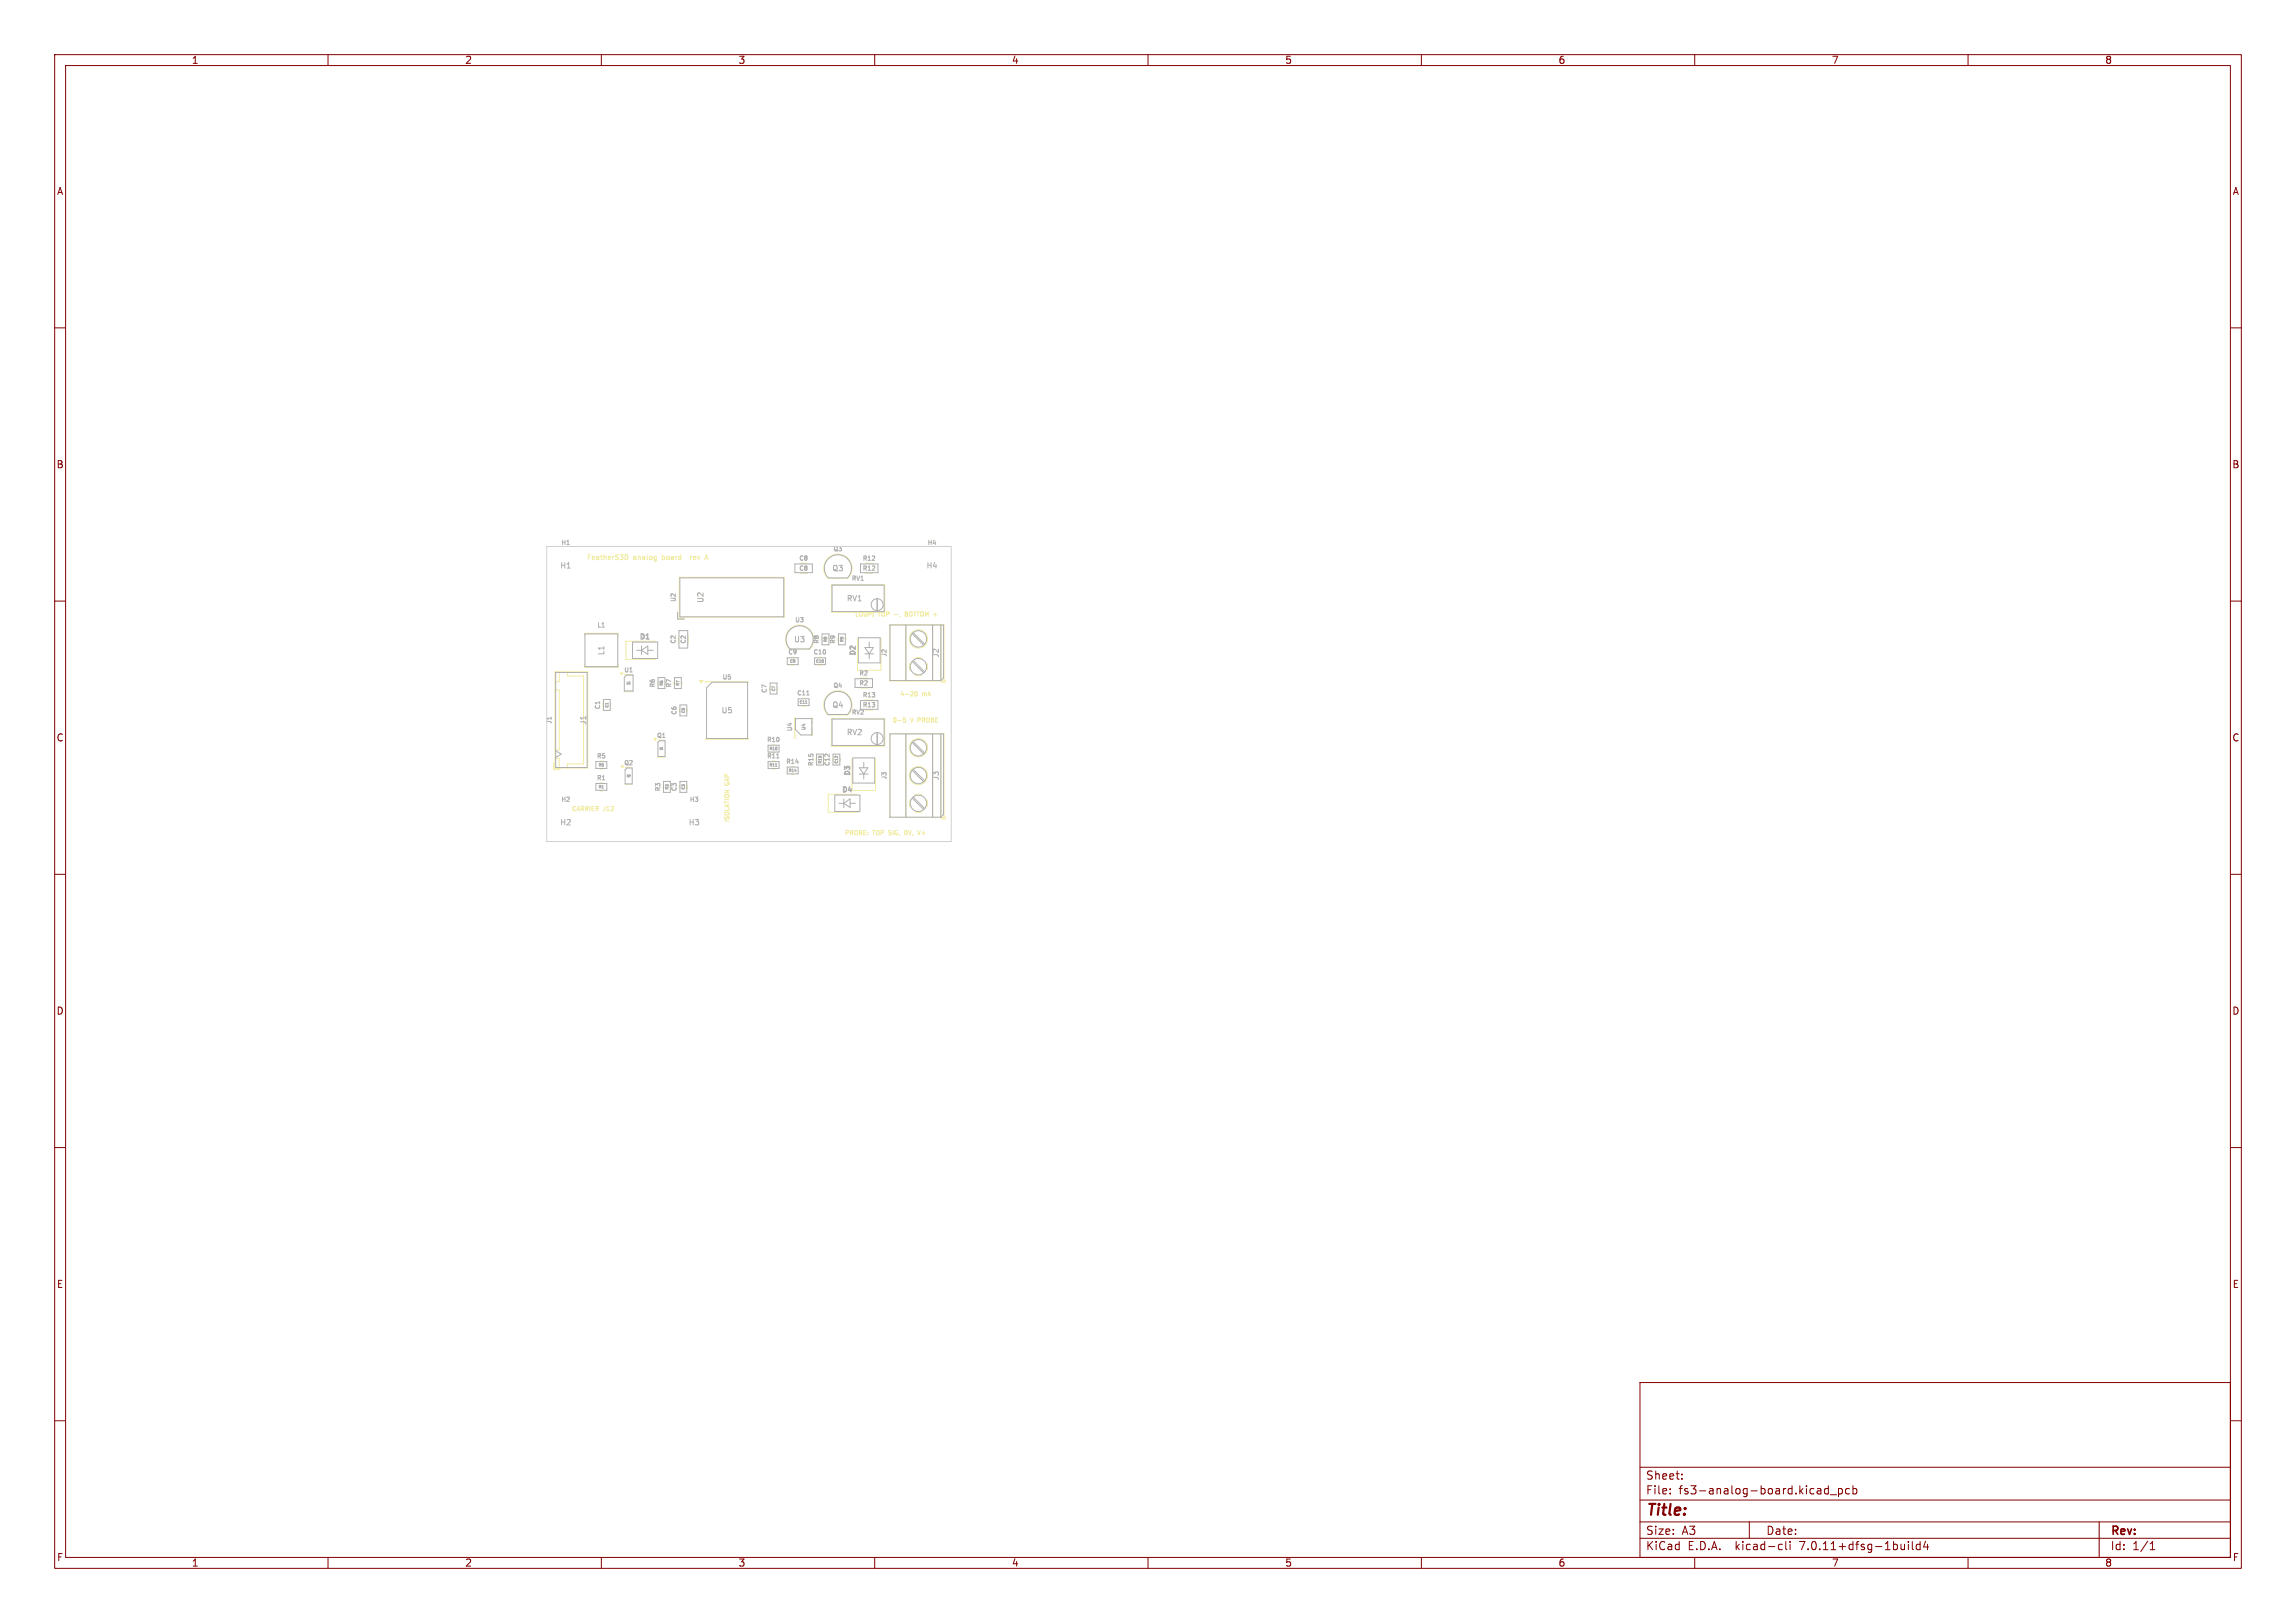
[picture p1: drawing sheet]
<svg xmlns="http://www.w3.org/2000/svg" width="420mm" height="297mm" viewBox="0 0 420 297" stroke-linecap="round" stroke-linejoin="round" font-family="sans-serif">
<defs><g id="words">
<text font-size="2.8" fill="#840000" x="301" y="277.9">Title:</text>
<g font-size="2.1" fill="#840000">
<text x="301" y="273.7">File:</text>
<text x="301" y="271">Sheet:</text>
<text x="307.1" y="273.7">fs3-analog-board.kicad_pcb</text>
<text x="301" y="281.1">Size:</text>
<text x="307.6" y="281.1">A3</text>
<text x="323" y="281.1">Date:</text>
<text x="386" y="281.3">Rev:</text>
<text x="301" y="283.9">KiCad</text>
<text x="308.7" y="283.9">E.D.A.</text>
<text x="317.6" y="283.9">kicad-cli</text>
<text x="329.4" y="283.9">7.0.11+dfsg-1build4</text>
<text x="386" y="283.9">Id:</text>
<text x="390.1" y="283.9">1/1</text>
</g>
<g font-size="1.8" fill="#840000">
<text x="35" y="11.9">1</text>
<text x="85" y="11.9">2</text>
<text x="135" y="11.9">3</text>
<text x="185" y="11.9">4</text>
<text x="235" y="11.9">5</text>
<text x="285" y="11.9">6</text>
<text x="335" y="11.9">7</text>
<text x="385" y="11.9">8</text>
<text x="10.3" y="35.9">A</text>
<text x="408.3" y="35.9">A</text>
<text x="10.3" y="85.9">B</text>
<text x="408.2" y="85.9">B</text>
<text x="10.3" y="135.9">C</text>
<text x="408.2" y="135.9">C</text>
<text x="10.3" y="185.9">D</text>
<text x="408.2" y="185.9">D</text>
<text x="10.3" y="235.9">E</text>
<text x="408.3" y="235.9">E</text>
<text x="10.3" y="285.9">F</text>
<text x="35" y="286.9">1</text>
<text x="85" y="286.9">2</text>
<text x="135" y="286.9">3</text>
<text x="185" y="286.9">4</text>
<text x="235" y="286.9">5</text>
<text x="285" y="286.9">6</text>
<text x="335" y="286.9">7</text>
<text x="385" y="286.9">8</text>
<text x="408.3" y="285.9">F</text>
</g>
<g font-size="1.4" fill="#afafaf">
<text x="102.4" y="104.2">H1</text>
<text x="152.1" y="104.7">Q3</text>
<text x="169.4" y="104.2">H4</text>
<text x="128.9" y="110.4" transform="rotate(-90 128.9 110.4)">U2</text>
<text x="154.8" y="110.2">RV1</text>
<text x="116.9" y="117.2">D1</text>
<text x="145.1" y="117.7">U3</text>
<text x="110.7" y="120" transform="rotate(-90 110.7 120)">L1</text>
<text x="156.7" y="120.1" transform="rotate(-90 156.7 120.1)">D2</text>
<text x="171.9" y="120.4" transform="rotate(-90 171.9 120.4)">J2</text>
<text x="131.9" y="130.7">U5</text>
<text x="152.1" y="129.7">Q4</text>
<text x="107.4" y="132.7" transform="rotate(-90 107.4 132.7)">J1</text>
<text x="154.8" y="134.7">RV2</text>
<text x="155.7" y="142.1" transform="rotate(-90 155.7 142.1)">D3</text>
<text x="171.9" y="142.9" transform="rotate(-90 171.9 142.9)">J3</text>
<text x="153.9" y="145.2">D4</text>
<text x="102.4" y="151.2">H2</text>
<text x="125.9" y="151.2">H3</text>
</g>
<g font-size="1.3" fill="#f2eda1">
<text x="107.3" y="102.7">FeatherS3D</text>
<text x="115.8" y="102.7">analog</text>
<text x="121.3" y="102.7">board</text>
<text x="126.9" y="102.7">rev</text>
</g>
<g font-size="1.1" fill="#afafaf">
<text x="102.6" y="99.9">H1</text>
<text x="152.4" y="101">Q3</text>
<text x="169.6" y="99.9">H4</text>
<text x="146.1" y="102.7">C8</text>
<text x="146.1" y="104.6">C8</text>
<text x="155.7" y="106.4">RV1</text>
<text x="157.7" y="102.8">R12</text>
<text x="157.7" y="104.6">R12</text>
<text x="123.7" y="110.2" transform="rotate(-90 123.7 110.2)">U2</text>
<text x="109.2" y="115">L1</text>
<text x="123.7" y="117.9" transform="rotate(-90 123.7 117.9)">C2</text>
<text x="125.6" y="117.9" transform="rotate(-90 125.6 117.9)">C2</text>
<text x="144.1" y="119.9">C9</text>
<text x="145.4" y="114">U3</text>
<text x="148.7" y="119.9">C10</text>
<text x="149.9" y="117.9" transform="rotate(-90 149.9 117.9)">R8</text>
<text x="152.9" y="117.9" transform="rotate(-90 152.9 117.9)">R9</text>
<text x="114.1" y="123.2">U1</text>
<text x="119.9" y="125.9" transform="rotate(-90 119.9 125.9)">R6</text>
<text x="122.9" y="125.9" transform="rotate(-90 122.9 125.9)">R7</text>
<text x="132.1" y="124.5">U5</text>
<text x="157.1" y="123.8">R2</text>
<text x="157.1" y="125.6">R2</text>
<text x="162.3" y="120.2" transform="rotate(-90 162.3 120.2)">J2</text>
<text x="109.9" y="129.9" transform="rotate(-90 109.9 129.9)">C1</text>
<text x="123.9" y="130.9" transform="rotate(-90 123.9 130.9)">C6</text>
<text x="140.4" y="126.9" transform="rotate(-90 140.4 126.9)">C7</text>
<text x="145.7" y="127.4">C11</text>
<text x="152.4" y="126">Q4</text>
<text x="155.7" y="130.9">RV2</text>
<text x="157.7" y="127.8">R13</text>
<text x="157.7" y="129.6">R13</text>
<text x="101" y="132.5" transform="rotate(-90 101 132.5)">J1</text>
<text x="120.1" y="135.2">Q1</text>
<text x="140.2" y="135.9">R10</text>
<text x="145" y="133.9" transform="rotate(-90 145 133.9)">U4</text>
<text x="109.1" y="138.9">R5</text>
<text x="109.1" y="142.9">R1</text>
<text x="114.1" y="140.2">Q2</text>
<text x="140.2" y="138.9">R11</text>
<text x="143.7" y="139.9">R14</text>
<text x="148.9" y="140.3" transform="rotate(-90 148.9 140.3)">R15</text>
<text x="151.9" y="140.3" transform="rotate(-90 151.9 140.3)">C12</text>
<text x="162.3" y="142.7" transform="rotate(-90 162.3 142.7)">J3</text>
<text x="102.6" y="146.9">H2</text>
<text x="120.9" y="144.9" transform="rotate(-90 120.9 144.9)">R3</text>
<text x="123.9" y="144.9" transform="rotate(-90 123.9 144.9)">C3</text>
<text x="126.1" y="146.9">H3</text>
</g>
<g font-size="1.1" fill="#f2eda1">
<text x="156.3" y="113">LOOP:</text>
<text x="160.6" y="113">TOP -,</text>
<text x="165.9" y="113">BOTTOM +</text>
<text x="164.6" y="127.6">4-20</text>
<text x="168.7" y="127.6">mA</text>
<text x="163.2" y="132.4">0-5</text>
<text x="166.5" y="132.4">V PROBE</text>
<text x="133.6" y="143.7" transform="rotate(-90 133.6 143.7)">GAP</text>
<text x="104.5" y="148.6">CARRIER</text>
<text x="110.3" y="148.6">J12</text>
<text x="133.6" y="150.5" transform="rotate(-90 133.6 150.5)">ISOLATION</text>
<text x="154.5" y="153">PROBE:</text>
<text x="159.6" y="153">TOP SIG,</text>
<text x="165.8" y="153">0V,</text>
<text x="168.5" y="153">V+</text>
</g>
<text font-size=".8" fill="#afafaf" x="147.5" y="133.7" transform="rotate(-90 147.5 133.7)">U4</text>
<g font-size=".7" fill="#afafaf">
<text x="151.4" y="117.6" transform="rotate(-90 151.4 117.6)">R8</text>
<text x="154.4" y="117.6" transform="rotate(-90 154.4 117.6)">R9</text>
<text x="121.4" y="125.6" transform="rotate(-90 121.4 125.6)">R6</text>
<text x="124.4" y="125.6" transform="rotate(-90 124.4 125.6)">R7</text>
<text x="144.4" y="121.4">C9</text>
<text x="149.2" y="121.4">C10</text>
<text x="111.4" y="129.6" transform="rotate(-90 111.4 129.6)">C1</text>
<text x="125.4" y="130.6" transform="rotate(-90 125.4 130.6)">C6</text>
<text x="141.9" y="126.6" transform="rotate(-90 141.9 126.6)">C7</text>
<text x="146.2" y="128.9">C11</text>
<text x="140.7" y="137.4">R10</text>
<text x="109.4" y="140.4">R5</text>
<text x="140.7" y="140.4">R11</text>
<text x="144.2" y="141.4">R14</text>
<text x="150.4" y="139.8" transform="rotate(-90 150.4 139.8)">R15</text>
<text x="153.4" y="139.8" transform="rotate(-90 153.4 139.8)">C12</text>
<text x="109.4" y="144.4">R1</text>
<text x="122.4" y="144.6" transform="rotate(-90 122.4 144.6)">R3</text>
<text x="125.4" y="144.6" transform="rotate(-90 125.4 144.6)">C3</text>
</g>
<text font-size=".6" fill="#afafaf" x="114.5" y="125.3">U1</text>
<g font-size=".4" fill="#afafaf">
<text x="120.6" y="137.2">Q1</text>
<text x="114.6" y="142.2">Q2</text>
</g>
</g></defs>
<g fill="none" stroke="#840000" stroke-width=".18">
<path d="M10 10h400v277h-400zM12 12h396v273h-396zM60 10v2M110 10v2M160 10v2M210 10v2M260 10v2M310 10v2M360 10v2M10 60h2M408 60h2M10 110h2"/>
<path d="M408 110h2M10 160h2M408 160h2M10 210h2M408 210h2M10 260h2M300 253h108v32h-108zM408 260h2M300 278.5h108M300 274.5h108M300 268.5h108M305.5 273.2v.2"/>
<path d="M305.5 272.5v.1M307.7 270.5v.2M307.7 269.8v.1M320 278.5v3M334.4 271.9v1.5M334.4 272.5l-.4-.1-.3 .3v.4l.2 .2h.5M334.8 273.5h1.1M336.3 272.5l.4-.1 .3 .3v.4l-.1 .2h-.6M336.3 272.4v1.5M338.3 272.5l-.4-.1-.3 .3v.4l.1 .2h.6M338.9 272.5l.5-.1 .3 .3v.4l-.2 .2h-.6M338.9 271.9v1.5"/>
<path d="M384 278.5v6.5M60 285v2M110 285v2M160 285v2M210 285v2M260 285v2M300 281.5h108M310 285v2M325.6 282.6l.4 .1M326 283.5l-.4 .1M326.7 282.1v1.3l.2 .2M327.4 282.1v.1"/>
<path d="M327.4 282.6v1M349.1 282.1v.1M349.1 282.6v1M349.8 282.1v1.3l.2 .2M351.2 282.7l-.4-.1-.3 .3v.4l.2 .2h.5M351.2 282.1v1.5M352.2 282l-.3 1.1h.9M352.6 282.6v1M360 285v2M393.3 283.6h.9M393.3 282.5l.4-.4v1.5"/>
</g>
<g fill="none" stroke="#f2eda1" stroke-width=".18">
<path d="M106.9 116.4v-.5h6.2v.5M114.3 101.5a.45 .45 0 0 1 .6 .5 .45 .45 0 0 1-.6 .4M119.8 101.8l.2 .1M120 117.4h-5.5v3.3h5.5M120 102.4h-.2M120 101.8v.7l-.1 .2M123.9 112v1.3h1.3M124.2 105.6h19.3v7.4h-19.3zM126.3 101.8v.6M126.6 101.8l-.3 .2M128.9 102.4l.3-.9 .3 .9M129 102.2h.4"/>
<path d="M144.4 118.8a2.6 2.6 0 0 1 0-3.6 2.6 2.6 0 0 1 3.7 0 2.6 2.6 0 0 1 0 3.6M144.5 118.8h3.6M151.4 105.8a2.6 2.6 0 0 1 0-3.6 2.6 2.6 0 0 1 3.7 0 2.6 2.6 0 0 1 0 3.6M151.5 105.8h3.6M151.7 116.8v.4M152.1 107h9.7v5h-9.7zM154.7 116.8v.4M156.9 116.8v5.9h4.3v-5.9M162.7 114.3h10v10.3h-10zM165.6 112.3h.2M165.7 114.3v10.3M165.8 112h-.2v.8h.3"/>
<path d="M166.7 115.8l.1 .1M166.9 115.6l.1 .1M169 118.1l.1 .1M169.2 118h.1M170.6 114.3v10.3M172.1 114.3v10.3M101.2 139.6v1.3h1.3M101.5 122.9h6v17.7h-6zM101.5 122.9h.8v1.9h-.8zM101.5 138.8h.8v1.7h-.8zM101.5 126.2h.8v11h-.8zM103.8 122.9v.8h3v16.1h-3v.7"/>
<path d="M106.9 121.7v.4h6.2v-.4M111.7 128.7v.6M114.2 126.6h1.6M115 123.4h.8M120.4 138.6h1.2M121.7 124.8v.4M124.7 124.8v.4M125.7 129.7v.6M129.1 125v-.3h7.8v.3M129.1 135v.3h7.8v-.3M141.3 137.7h.4M142.2 125.7v.6"/>
<path d="M144.7 121.7h.6M145.6 131.4h-.2v3.2h.2M146.7 129.2h.6M148.4 131.4h.2v3.2h-.2M149.7 121.7h.6M151.4 130.8a2.6 2.6 0 0 1 0-3.6 2.6 2.6 0 0 1 3.7 0 2.6 2.6 0 0 1 0 3.6M151.5 130.8h3.6M152.1 131.5h9.7v5h-9.7zM153.7 138.7v.6M155.9 138.9v5.8h4.3v-5.8M162.7 134.2h10v15.4h-10zM165.6 131.4h-.3l-.1 .3h.4v.4h-.4"/>
<path d="M165.7 134.2v15.4M166.5 121.3l-.2 .6 .2 .8M166.7 135.8h.1M166.9 135.6h.1M167.3 123.5l.6 .2 .8-.2M167.3 120.5l.8-.2 .6 .2M167.5 126.6a.39 .39 0 0 1 .3 .4 .39 .39 0 0 1-.3 .3l-.2-.2zM169 138.1h.1M169.2 137.9h.1M169.5 121.3l.2 .7M169.7 122l-.2 .7M170.6 134.2v15.4"/>
<path d="M172.1 134.2v15.4M172.9 124.3v.5h-.7M109.8 140.7h.4M109.8 144.7h.4M114.4 143.6h1.3M125.7 143.7v.6M141.3 140.7h.4M144.8 141.7h.4M157 145.3h-5.5v3.3h5.5M166.5 146.3l-.2 .6 .2 .8M166.7 140.9h.1M166.9 140.6l.1 .1"/>
<path d="M167.3 148.5l.6 .2 .8-.2M167.3 145.5l.8-.2 .6 .2M167.8 152l.3 .8M169 143.1l.1 .1M169.2 143h.1M169.5 146.3l.2 .7-.2 .7M172.9 149.3v.5h-.7"/>
<circle cx="168" cy="116.9" r="1.68"/>
<circle cx="168" cy="136.8" r="1.68"/>
<circle cx="168" cy="141.9" r="1.68"/>
</g>
<g fill="#f2eda1" stroke="#f2eda1" stroke-width=".18">
<path d="M127.9 124.5h.7l-.3 .5z"/>
<path d="M113.6 140.2h.5l-.3 .3z"/>
<path d="M145.3 134.9l.3 .2-.3 .2z"/>
<path d="M119.6 135.2h.5l-.3 .3z"/>
<path d="M113.5 123.2h.4l-.2 .3z"/>
</g>
<g fill="#fff" stroke="#fff" stroke-width=".18">
<circle cx="125" cy="114.4" r=".15"/>
<circle cx="111.9" cy="143.9" r=".15"/>
<circle cx="124" cy="123" r=".15"/>
<circle cx="126.8" cy="129.3" r=".15"/>
<circle cx="112.7" cy="125" r=".15"/>
<circle cx="128.3" cy="135.3" r=".15"/>
<circle cx="125" cy="127.9" r=".15"/>
<circle cx="114.1" cy="142" r=".15"/>
<circle cx="111" cy="126.9" r=".15"/>
<circle cx="119.2" cy="131.9" r=".15"/>
<circle cx="116.4" cy="131.9" r=".15"/>
<circle cx="112.6" cy="128.1" r=".15"/>
<circle cx="115.4" cy="128.1" r=".15"/>
<circle cx="109.5" cy="128.2" r=".15"/>
<circle cx="126.3" cy="130.5" r=".15"/>
<circle cx="116.5" cy="128.8" r=".15"/>
<circle cx="126.7" cy="127.2" r=".15"/>
<circle cx="118.8" cy="137.1" r=".15"/>
<circle cx="118.8" cy="138.9" r=".15"/>
<circle cx="148.6" cy="135.2" r=".15"/>
<circle cx="154" cy="115" r=".15"/>
<circle cx="157" cy="145.6" r=".15"/>
<circle cx="147" cy="136.3" r=".15"/>
<circle cx="147" cy="121" r=".15"/>
<circle cx="141.5" cy="124" r=".15"/>
<circle cx="159.7" cy="138.9" r=".15"/>
<circle cx="153" cy="137" r=".15"/>
<circle cx="137.6" cy="135.3" r=".15"/>
<circle cx="150" cy="137" r=".15"/>
<circle cx="147.5" cy="132.1" r=".15"/>
<circle cx="139.2" cy="130.6" r=".15"/>
<circle cx="149" cy="128.4" r=".15"/>
<circle cx="152.1" cy="121" r=".15"/>
<circle cx="153.1" cy="106.3" r=".2"/>
<circle cx="153.1" cy="126.7" r=".2"/>
<circle cx="140.9" cy="131.9" r=".15"/>
<circle cx="142.2" cy="130.6" r=".15"/>
<circle cx="145.3" cy="129.7" r=".15"/>
<circle cx="148.1" cy="123.6" r=".15"/>
<circle cx="139.5" cy="139.1" r=".15"/>
<circle cx="147.8" cy="119" r=".15"/>
<circle cx="149.5" cy="122.2" r=".15"/>
<circle cx="145.3" cy="135.3" r=".15"/>
<circle cx="148.4" cy="115.6" r=".15"/>
<circle cx="157.9" cy="118.7" r=".15"/>
<circle cx="148.6" cy="132.8" r=".15"/>
<circle cx="168" cy="147" r=".65"/>
<circle cx="168" cy="141.9" r=".65"/>
<circle cx="168" cy="136.8" r=".65"/>
<circle cx="159.5" cy="109.5" r=".4"/>
<circle cx="154.4" cy="109.5" r=".4"/>
<circle cx="159.5" cy="134" r=".4"/>
<circle cx="154.4" cy="134" r=".4"/>
<circle cx="152" cy="104" r=".37"/>
<circle cx="154.5" cy="104" r=".37"/>
<circle cx="145" cy="117" r=".37"/>
<circle cx="147.5" cy="117" r=".37"/>
<circle cx="170.5" cy="103.5" r="1.6"/>
<circle cx="104" cy="138" r=".47"/>
<circle cx="104" cy="135.5" r=".48"/>
<circle cx="104" cy="133" r=".47"/>
<circle cx="104" cy="130.5" r=".48"/>
<circle cx="104" cy="128" r=".47"/>
<circle cx="104" cy="125.5" r=".48"/>
<circle cx="126.6" cy="107" r=".42"/>
<circle cx="129.2" cy="107" r=".42"/>
<circle cx="136.8" cy="107" r=".42"/>
<circle cx="139.3" cy="107" r=".42"/>
<circle cx="141.9" cy="107" r=".42"/>
<circle cx="127" cy="150.5" r="1.6"/>
<circle cx="168" cy="122" r=".65"/>
<circle cx="168" cy="116.9" r=".65"/>
<circle cx="152" cy="129" r=".37"/>
<circle cx="154.5" cy="129" r=".37"/>
<circle cx="103.5" cy="150.5" r="1.6"/>
<circle cx="103.5" cy="103.5" r="1.6"/>
</g>
<g fill="none" stroke="#afafaf" stroke-width=".18">
<path d="M107 116h6v6h-6zM115.7 117.5h4.6v3h-4.6zM116.4 119h1M117.4 118.2v1.6M117.4 119l1.1-.8v1.6zM118.5 119h1M123.9 112v1.3h1.3M124.2 115.4h1.6v3.2h-1.6zM124.4 105.8h19v7.1h-19zM145.4 103.2h3.2v1.6h-3.2zM148 118.8h-3.5a2.48 2.48 0 0 1 0-3.6 2.48 2.48 0 0 1 3.5 0 2.48 2.48 0 0 1 0 3.6M150.4 116h1.2v2h-1.2z"/>
<path d="M151.5 105.8h3.5M151.5 105.8a2.48 2.48 0 0 1 0-3.6 2.48 2.48 0 0 1 3.5 0 2.48 2.48 0 0 1 0 3.6M152.2 107.1h9.5v4.8h-9.5zM153.4 116h1.2v2h-1.2zM157 116.7h4v4.6h-4zM157.4 103.2h3.2v1.6h-3.2zM158.2 119.6h1.6M158.2 118.5h1.6l-.8 1.1zM159 117.5v1M159 119.6v1M160.5 109.6v2.1M162.8 114.4h9.8v9.6l-.5 .5h-9.3z"/>
<path d="M165.7 114.4v10.1M166.9 116l2.1 2.1M167 115.8l2.1 2.1M170.6 114.4v10.1M172.1 114.4v10.1M101.7 123.1h5.7v17.4h-5.7zM101.7 137.4l1 .6-1 .6M109 139.4h2v1.2h-2zM110.4 128h1.2v2h-1.2zM114.2 123.9l.4-.4h1.2v3h-1.6zM120.4 124h1.2v2h-1.2zM120.7 135.5l-.3 .4v2.6h1.2v-3"/>
<path d="M123.4 124h1.2v2h-1.2zM124.4 129h1.2v2h-1.2zM130.2 124.8h6.6v10.4h-7.6v-9.4zM140.5 136.4h2v1.2h-2zM140.5 139.4h2v1.2h-2zM140.9 125h1.2v2h-1.2zM142.1 138.7h.4M144 120.4h2v1.2h-2zM145.5 131.5h3v3h-2l-1-1zM146 127.9h2v1.2h-2zM147.3 128.7h.3M147.6 127.2h.4"/>
<path d="M149 120.4h2v1.2h-2zM149.4 138h1.2v2h-1.2zM152.2 131.6h9.5v4.8h-9.5zM152.4 138h1.2v2h-1.2zM155 130.8h-3.5a2.48 2.48 0 0 1 0-3.6 2.48 2.48 0 0 1 3.5 0 2.48 2.48 0 0 1 0 3.6M156 138.7h4v4.6h-4zM156.4 124.2h3.2v1.6h-3.2zM157.4 128.2h3.2v1.6h-3.2zM158 139.5v1M160.5 134.1v2.1M162.8 134.3h9.8v14.7l-.5 .5h-9.3zM165.7 134.3v15.2"/>
<path d="M166.9 135.9l2.1 2.1M166.9 121l2.1 2.1M167 135.7l2.1 2.1M167 120.9l2.1 2.1M170.6 134.3v15.2M172.1 134.3v15.2M109 143.4h2v1.2h-2zM114.7 140.5l-.3 .4v2.6h1.3v-3M121.4 143h1.2v2h-1.2zM124.4 143h1.2v2h-1.2zM141.8 140.2h.3M144 140.4h2v1.2h-2z"/>
<path d="M152.7 145.5h4.6v3h-4.6zM153.4 147h1M154.4 146.2v1.6M154.4 147l1.1-.8v1.6zM155.5 147h1M157.2 141.6h1.6M157.2 140.5h1.6l-.8 1.1zM158 141.6v1M166.9 146l2.1 2.1M166.9 141l2.1 2.1M167 145.9l2.1 2.1M167 140.8l2.1 2.1"/>
<circle cx="160.5" cy="110.6" r="1.09"/>
<circle cx="168" cy="116.9" r="1.5"/>
<circle cx="160.5" cy="135.1" r="1.09"/>
<circle cx="168" cy="136.8" r="1.5"/>
<circle cx="168" cy="122" r="1.5"/>
<circle cx="168" cy="147" r="1.5"/>
<circle cx="168" cy="141.9" r="1.5"/>
</g>
<path d="M100 100h74v54h-74z" fill="none" stroke="#d0d2cd" stroke-width=".18"/>
<use href="#words"/>
</svg>
